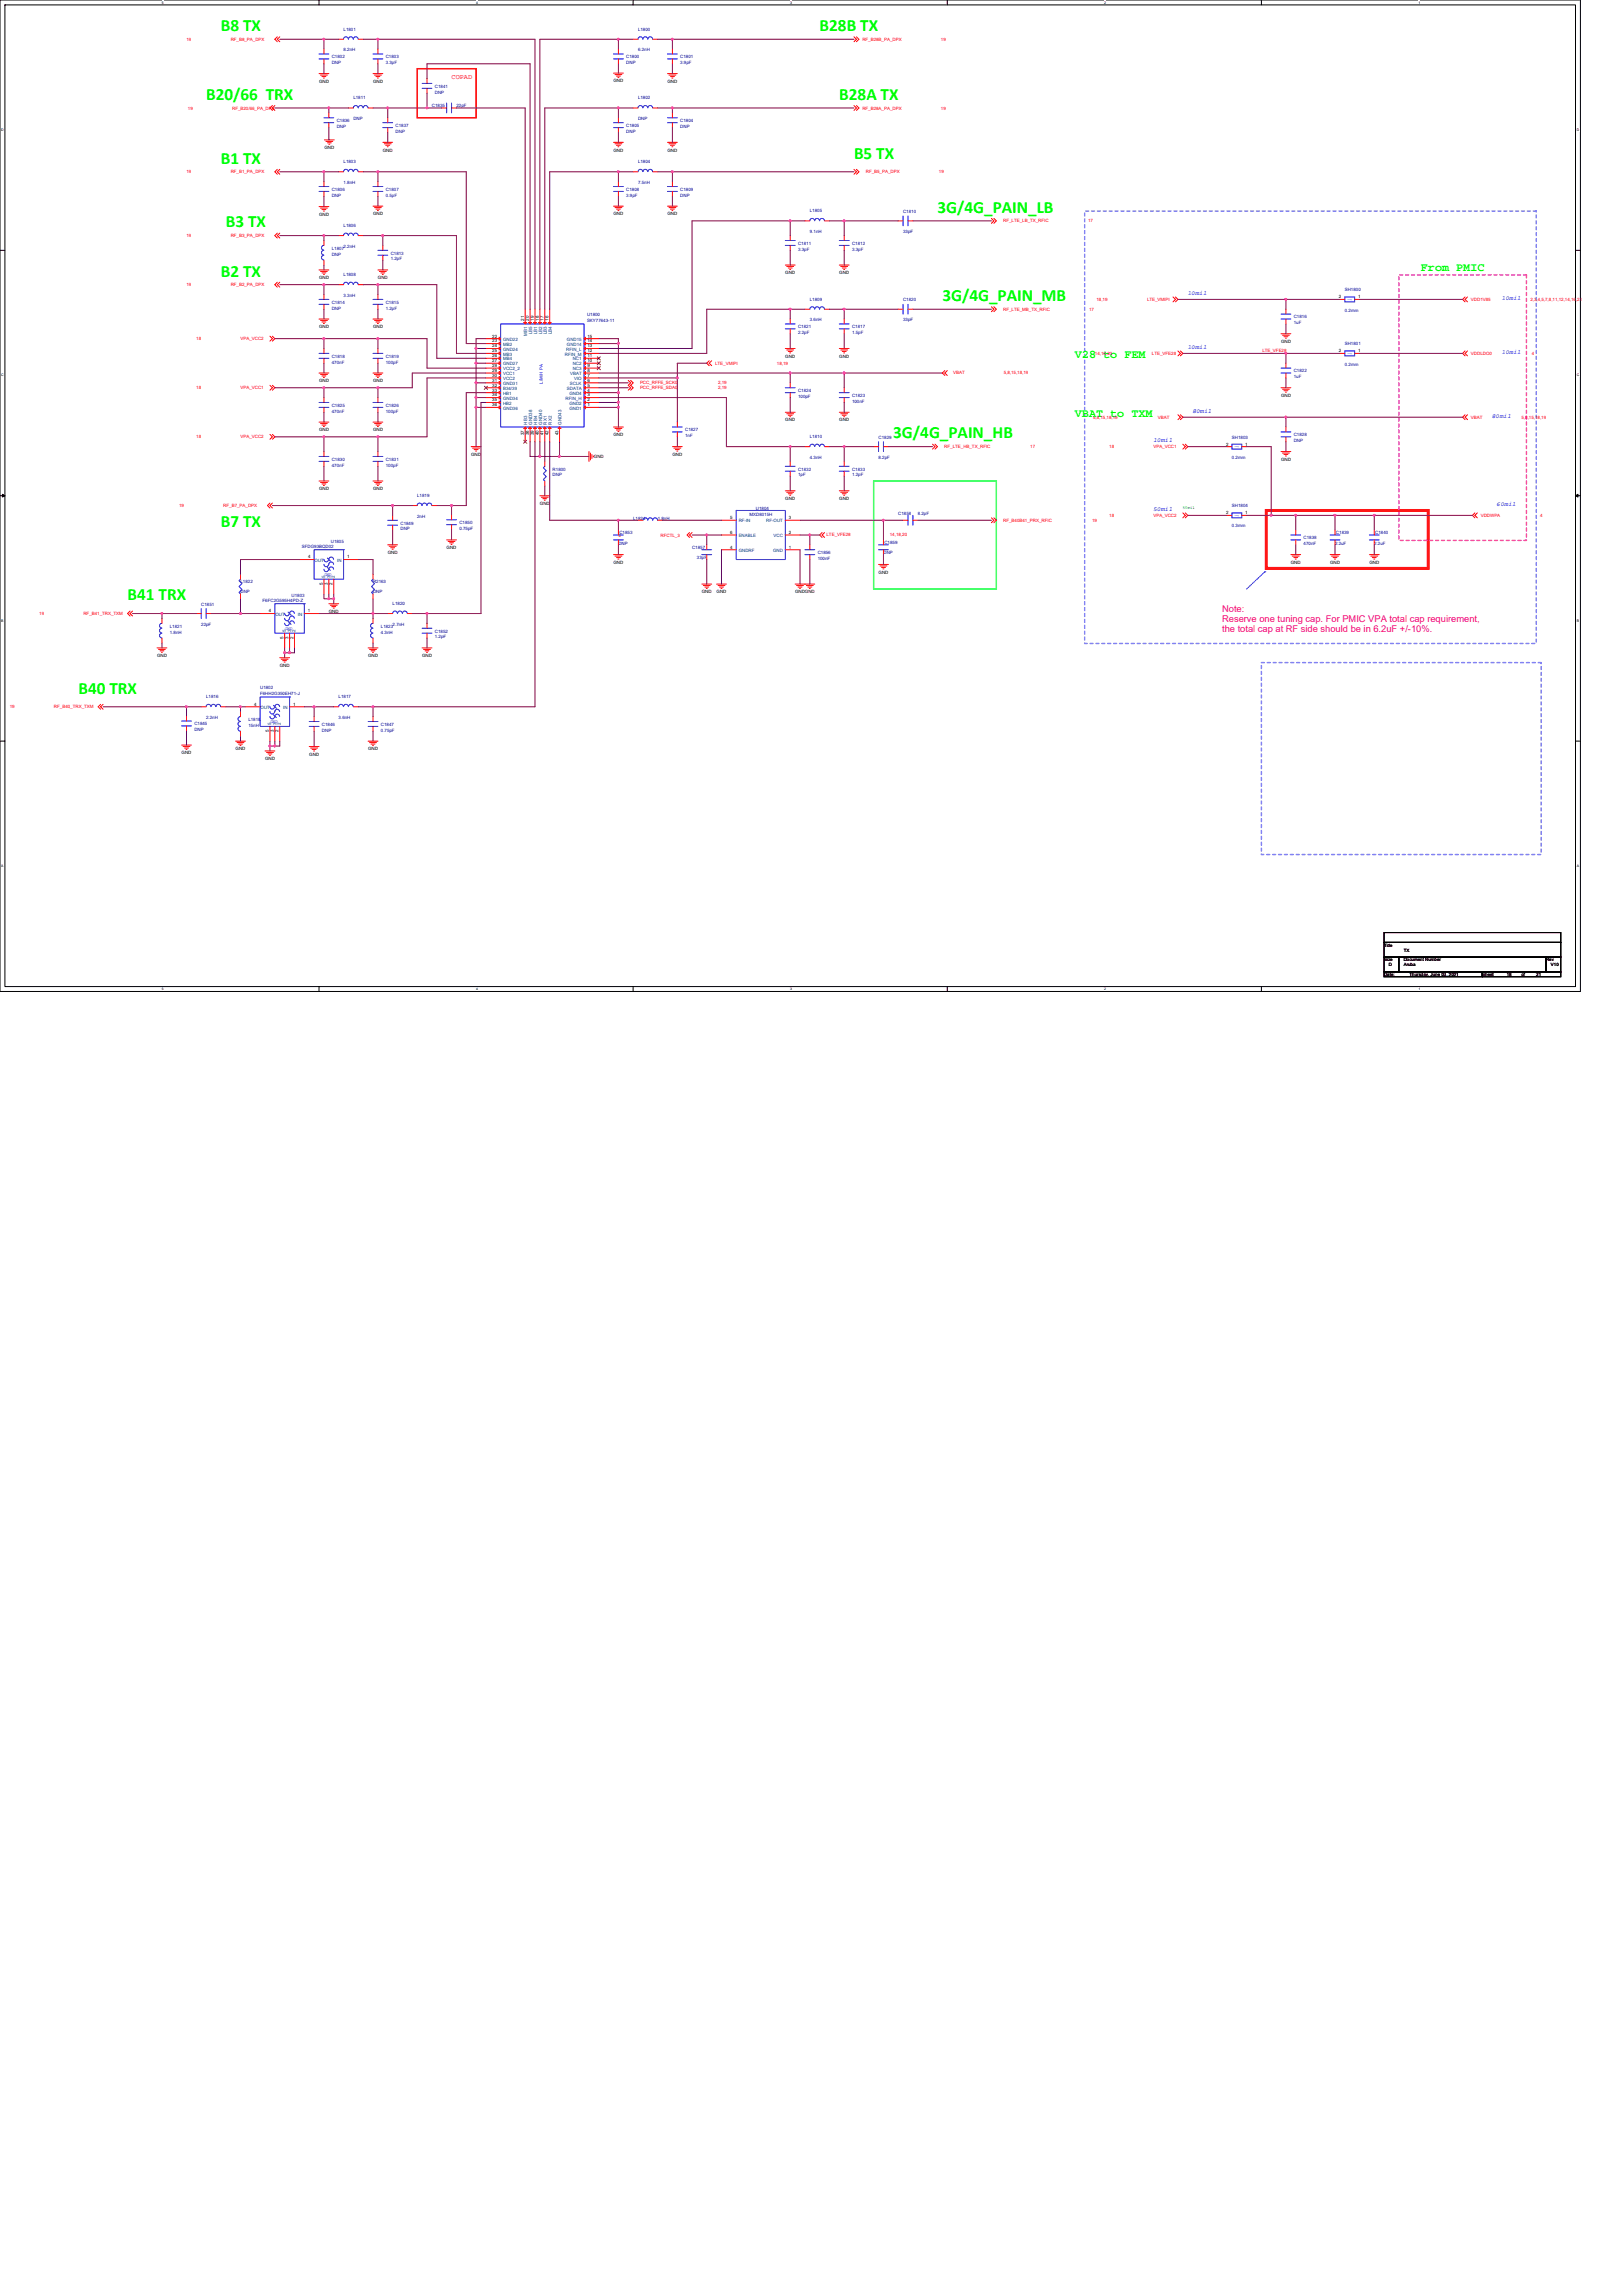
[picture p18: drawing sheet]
<svg xmlns="http://www.w3.org/2000/svg" width="210mm" height="297mm" viewBox="0 0 210 297" stroke-linecap="round" stroke-linejoin="round" font-family="sans-serif">
<defs><g id="words">
<g font-size="2.2" fill="#0f0">
<text x="28.6" y="4">B8 TX</text>
<text x="106" y="4">B28B TX</text>
<text x="26.7" y="12.9">B20/66 TRX</text>
<text x="108.6" y="12.9">B28A TX</text>
<text x="28.6" y="21.2">B1 TX</text>
<text x="110.5" y="20.5">B5 TX</text>
<text x="29.2" y="29.4">B3 TX</text>
<text x="121.3" y="27.5">3G/4G_PAIN_LB</text>
<text x="28.6" y="35.8">B2 TX</text>
<text x="121.9" y="38.9">3G/4G_PAIN_MB</text>
<text x="115.6" y="56.7">3G/4G_PAIN_HB</text>
<text x="28.6" y="68.2">B7 TX</text>
<text x="16.5" y="77.7">B41 TRX</text>
<text x="10.2" y="89.7">B40 TRX</text>
</g>
<g font-size="1.5" fill="#0f0">
<text x="183.8" y="35.1">From PMIC</text>
<text x="139.1" y="46.4">V28 to FEM</text>
<text x="139.1" y="54">VBAT to TXM</text>
</g>
<g font-size="1.2" fill="#ff0080">
<text x="158.1" y="79.2">Note:</text>
<text x="158.1" y="80.5">Reserve one tuning cap. For PMIC VPA total cap requirement,</text>
<text x="158.1" y="81.7">the total cap at RF side should be in 6.2uF +/-10%.</text>
</g>
<text font-size=".9" fill="#f00" x="58.4" y="10.2">COPAD</text>
<g font-size=".8" fill="#00f">
<text x="153.7" y="38.2">10mil</text>
<text x="194.3" y="38.8">10mil</text>
<text x="153.7" y="45.1">10mil</text>
<text x="194.3" y="45.8">10mil</text>
<text x="154.3" y="53.4">80mil</text>
<text x="149.2" y="57.2">10mil</text>
<text x="193" y="54">80mil</text>
<text x="193.7" y="65.5">60mil</text>
<text x="149.2" y="66.1">50mil</text>
</g>
<g font-size=".6" fill="#f00">
<text x="24.1" y="5.2">19</text>
<text x="29.8" y="5.2">RF_B8_PA_DPX</text>
<text x="111.6" y="5.3">RF_B28B_PA_DPX</text>
<text x="121.7" y="5.3">19</text>
<text x="24.3" y="14.2">19</text>
<text x="30" y="14.2">RF_B20/66_PA_DPX</text>
<text x="111.6" y="14.2">RF_B28A_PA_DPX</text>
<text x="121.7" y="14.2">19</text>
<text x="24.1" y="22.4">19</text>
<text x="29.8" y="22.4">RF_B1_PA_DPX</text>
<text x="112" y="22.4">RF_B5_PA_DPX</text>
<text x="121.5" y="22.4">19</text>
<text x="129.8" y="28.7">RF_LTE_LB_TX_RFIC</text>
<text x="140.8" y="28.7">17</text>
<text x="24.1" y="30.6">19</text>
<text x="29.8" y="30.6">RF_B3_PA_DPX</text>
<text x="24.1" y="37">19</text>
<text x="29.8" y="37">RF_B2_PA_DPX</text>
<text x="129.8" y="40.2">RF_LTE_MB_TX_RFIC</text>
<text x="140.9" y="40.2">17</text>
<text x="141.9" y="38.9">18,19</text>
<text x="148.4" y="38.9">LTE_VMIPI</text>
<text x="190.3" y="38.9">VDD1V85</text>
<text x="198" y="38.9">2,3,4,5,7,8,11,12,14,16,21</text>
<text x="25.4" y="44">18</text>
<text x="31.1" y="44">VPA_VCC2</text>
<text x="92.5" y="47.2">LTE_VMIPI</text>
<text x="100.5" y="47.2">18,19</text>
<text x="141.7" y="45.9">14,18,20</text>
<text x="149" y="45.9">LTE_VFE28</text>
<text x="163.3" y="45.5">LTE_VFE28</text>
<text x="190.3" y="45.9">VDDLDO0</text>
<text x="198.2" y="45.9">4</text>
<text x="25.4" y="50.3">18</text>
<text x="31.1" y="50.3">VPA_VCC1</text>
<text x="82.8" y="49.7">PCC_RFFE_SCK0</text>
<text x="82.8" y="50.3">PCC_RFFE_SDA0</text>
<text x="92.9" y="49.7">2,19</text>
<text x="92.9" y="50.3">2,19</text>
<text x="123.3" y="48.4">VBAT</text>
<text x="129.9" y="48.4">5,8,15,18,19</text>
<text x="25.4" y="56.7">18</text>
<text x="31.1" y="56.7">VPA_VCC2</text>
<text x="122.2" y="58">RF_LTE_HB_TX_RFIC</text>
<text x="133.3" y="58">17</text>
<text x="141.4" y="54.1">5,8,15,18,19</text>
<text x="143.5" y="58">18</text>
<text x="149.2" y="58">VPA_VCC1</text>
<text x="149.8" y="54.1">VBAT</text>
<text x="190.3" y="54.1">VBAT</text>
<text x="196.8" y="54.1">5,8,15,18,19</text>
<text x="23.2" y="65.6">19</text>
<text x="28.9" y="65.6">RF_B7_PA_DPX</text>
<text x="80.1" y="69.4">2</text>
<text x="85.5" y="69.4">RFCTL_3</text>
<text x="106.9" y="69.4">LTE_VFE28</text>
<text x="115.1" y="69.4">14,18,20</text>
<text x="129.8" y="67.5">RF_B40B41_PRX_RFIC</text>
<text x="141.3" y="67.5">19</text>
<text x="143.5" y="66.8">18</text>
<text x="149.2" y="66.8">VPA_VCC2</text>
<text x="191.6" y="66.8">VDDWPA</text>
<text x="199.3" y="66.8">4</text>
<text x="5.1" y="79.5">19</text>
<text x="10.8" y="79.5">RF_B41_TRX_TXM</text>
<text x="1.3" y="91.6">19</text>
<text x="7" y="91.6">RF_B40_TRX_TXM</text>
</g>
<g font-size=".6" fill="#000080">
<text x="44.4" y="4">L1801</text>
<text x="82.5" y="4">L1800</text>
<text x="42.9" y="7.5">C1802</text>
<text x="42.9" y="8.3">DNP</text>
<text x="44.4" y="6.6">8.2nH</text>
<text x="49.9" y="7.5">C1803</text>
<text x="49.9" y="8.3">3.3pF</text>
<text x="56.3" y="11.3">C1841</text>
<text x="81" y="7.5">C1800</text>
<text x="81" y="8.3">DNP</text>
<text x="82.5" y="6.6">6.2nH</text>
<text x="88" y="7.5">C1801</text>
<text x="88" y="8.3">3.9pF</text>
<text x="43.6" y="15.8">C1836</text>
<text x="43.6" y="16.6">DNP</text>
<text x="45.7" y="12.9">L1811</text>
<text x="45.7" y="15.5">DNP</text>
<text x="51.2" y="16.4">C1837</text>
<text x="51.2" y="17.2">DNP</text>
<text x="55.9" y="13.9">C1835</text>
<text x="56.3" y="12.1">DNP</text>
<text x="59.1" y="13.9">22pF</text>
<text x="81" y="16.4">C1805</text>
<text x="81" y="17.2">DNP</text>
<text x="82.5" y="12.9">L1802</text>
<text x="82.5" y="15.5">DNP</text>
<text x="88" y="15.8">C1804</text>
<text x="88" y="16.6">DNP</text>
<text x="44.4" y="21.1">L1803</text>
<text x="44.4" y="23.8">1.8nH</text>
<text x="82.5" y="21.1">L1804</text>
<text x="82.5" y="23.8">7.5nH</text>
<text x="42.9" y="24.7">C1806</text>
<text x="42.9" y="25.4">DNP</text>
<text x="44.4" y="29.4">L1806</text>
<text x="49.9" y="24.7">C1807</text>
<text x="49.9" y="25.4">0.5pF</text>
<text x="81" y="24.7">C1808</text>
<text x="81" y="25.4">3.9pF</text>
<text x="88" y="24.7">C1809</text>
<text x="88" y="25.4">DNP</text>
<text x="104.8" y="27.5">L1805</text>
<text x="116.8" y="27.5">C1810</text>
<text x="42.9" y="32.3">L1807</text>
<text x="42.9" y="33.1">DNP</text>
<text x="44.4" y="35.7">L1808</text>
<text x="44.4" y="32">2.2nH</text>
<text x="50.5" y="32.9">C1813</text>
<text x="50.5" y="33.7">1.2pF</text>
<text x="103.3" y="31.7">C1811</text>
<text x="103.3" y="32.4">3.3pF</text>
<text x="104.8" y="30.1">9.1nH</text>
<text x="110.2" y="31.7">C1812</text>
<text x="110.2" y="32.4">3.3pF</text>
<text x="116.8" y="30.1">33pF</text>
<text x="42.9" y="39.3">C1814</text>
<text x="42.9" y="40">DNP</text>
<text x="44.4" y="38.4">3.3nH</text>
<text x="49.9" y="39.3">C1815</text>
<text x="49.9" y="40">1.2pF</text>
<text x="75.9" y="40.9">U1800</text>
<text x="75.9" y="41.7">SKY77643-11</text>
<text x="104.8" y="38.9">L1809</text>
<text x="104.8" y="41.6">3.6nH</text>
<text x="116.8" y="39">C1820</text>
<text x="116.8" y="41.6">33pF</text>
<text x="167.4" y="41.2">C1816</text>
<text x="167.4" y="42">1uF</text>
<text x="174" y="37.7">SH1800</text>
<text x="174" y="40.3">0.2mm</text>
<text x="42.9" y="46.3">C1818</text>
<text x="42.9" y="47">470nF</text>
<text x="49.9" y="46.3">C1819</text>
<text x="49.9" y="47">100pF</text>
<text x="103.3" y="42.5">C1821</text>
<text x="103.3" y="43.2">2.2pF</text>
<text x="110.2" y="42.5">C1817</text>
<text x="110.2" y="43.2">1.5pF</text>
<text x="174" y="44.7">SH1801</text>
<text x="174" y="47.3">0.2mm</text>
<text x="42.9" y="52.6">C1825</text>
<text x="42.9" y="53.4">470nF</text>
<text x="49.9" y="52.6">C1826</text>
<text x="49.9" y="53.4">100pF</text>
<text x="103.3" y="50.7">C1824</text>
<text x="103.3" y="51.5">100pF</text>
<text x="110.2" y="51.4">C1823</text>
<text x="110.2" y="52.1">100nF</text>
<text x="167.4" y="48.2">C1822</text>
<text x="167.4" y="48.9">1uF</text>
<text x="42.9" y="59.6">C1830</text>
<text x="49.9" y="59.6">C1831</text>
<text x="88.6" y="55.8">C1827</text>
<text x="88.6" y="56.6">1nF</text>
<text x="104.8" y="56.7">L1810</text>
<text x="104.8" y="59.4">4.3nH</text>
<text x="113.7" y="56.7">C1829</text>
<text x="113.7" y="59.4">8.2pF</text>
<text x="159.4" y="56.7">SH1803</text>
<text x="159.4" y="59.4">0.2mm</text>
<text x="167.4" y="56.4">C1828</text>
<text x="167.4" y="57.2">DNP</text>
<text x="42.9" y="60.4">470nF</text>
<text x="49.9" y="60.4">100pF</text>
<text x="54" y="64.3">L1819</text>
<text x="71.5" y="60.9">R1800</text>
<text x="71.5" y="61.6">DNP</text>
<text x="97.8" y="66">U1804</text>
<text x="103.3" y="60.9">C1832</text>
<text x="103.3" y="61.6">1pF</text>
<text x="110.2" y="60.9">C1833</text>
<text x="110.2" y="61.6">1.2pF</text>
<text x="159.4" y="65.6">SH1804</text>
<text x="39.1" y="70.9">SFDG93BQD02</text>
<text x="42.8" y="70.2">U1805</text>
<text x="51.8" y="67.9">C1849</text>
<text x="51.8" y="68.6">DNP</text>
<text x="54" y="67">2nH</text>
<text x="59.4" y="67.8">C1850</text>
<text x="59.4" y="68.6">0.75pF</text>
<text x="80" y="70.5">DNP</text>
<text x="80.1" y="69.1">C1853</text>
<text x="81.9" y="67.2">L1824</text>
<text x="85.1" y="67.3">1.8nH</text>
<text x="89.5" y="71">C1857</text>
<text x="97" y="66.7">MXD8015H</text>
<text x="105.8" y="71.7">C1856</text>
<text x="114.3" y="71.7">DNP</text>
<text x="114.4" y="70.4">C1859</text>
<text x="116.2" y="66.6">C1858</text>
<text x="118.7" y="66.6">8.2pF</text>
<text x="159.4" y="68.2">0.3mm</text>
<text x="168.7" y="69.8">C1838</text>
<text x="168.7" y="70.5">470nF</text>
<text x="172.7" y="70.5">2.2uF</text>
<text x="172.8" y="69.1">C1839</text>
<text x="177.8" y="70.5">2.2uF</text>
<text x="177.9" y="69.1">C1840</text>
<text x="31.1" y="75.5">L1822</text>
<text x="31.1" y="76.8">DNP</text>
<text x="34" y="77.9">F6FC2G595H4PD-Z</text>
<text x="37.7" y="77.2">U1803</text>
<text x="48.3" y="75.5">R2163</text>
<text x="48.3" y="76.8">DNP</text>
<text x="90.2" y="72.3">33pF</text>
<text x="105.8" y="72.4">100nF</text>
<text x="22" y="81.2">L1821</text>
<text x="22" y="82">1.8nH</text>
<text x="26" y="78.3">C1851</text>
<text x="26" y="80.9">22pF</text>
<text x="49.3" y="81.2">L1823</text>
<text x="49.3" y="82">4.3nH</text>
<text x="50.8" y="78.3">L1820</text>
<text x="50.8" y="80.9">2.7nH</text>
<text x="56.3" y="81.8">C1852</text>
<text x="56.3" y="82.6">1.2pF</text>
<text x="33.7" y="89.2">U1802</text>
<text x="33.7" y="90">F6HH2G350EH71-J</text>
<text x="25.1" y="93.8">C1845</text>
<text x="25.1" y="94.6">DNP</text>
<text x="26.7" y="90.3">L1816</text>
<text x="26.7" y="93">2.2nH</text>
<text x="32.1" y="93.3">L1818</text>
<text x="32.1" y="94.1">15nH</text>
<text x="41.7" y="93.9">C1846</text>
<text x="41.7" y="94.7">DNP</text>
<text x="43.8" y="90.3">L1817</text>
<text x="43.8" y="93">3.6nH</text>
<text x="49.3" y="93.9">C1847</text>
<text x="49.3" y="94.7">0.75pF</text>
</g>
<g font-size=".6">
<text x="41.3" y="10.7">GND</text>
<text x="48.3" y="10.7">GND</text>
<text x="79.4" y="10.6">GND</text>
<text x="86.4" y="10.7">GND</text>
<text x="42" y="19.3">GND</text>
<text x="49.5" y="19.6">GND</text>
<text x="79.4" y="19.6">GND</text>
<text x="86.4" y="19.6">GND</text>
<text x="41.3" y="27.9">GND</text>
<text x="48.3" y="27.9">GND</text>
<text x="79.4" y="27.9">GND</text>
<text x="86.4" y="27.9">GND</text>
<text x="101.6" y="35.5">GND</text>
<text x="108.6" y="35.5">GND</text>
<text x="41.3" y="36.1">GND</text>
<text x="48.9" y="36.1">GND</text>
<text x="67.8" y="41.5" transform="rotate(-90 67.8 41.5)">21</text>
<text x="68.4" y="41.5" transform="rotate(-90 68.4 41.5)">20</text>
<text x="69.1" y="41.5" transform="rotate(-90 69.1 41.5)">19</text>
<text x="69.7" y="41.5" transform="rotate(-90 69.7 41.5)">18</text>
<text x="70.3" y="41.5" transform="rotate(-90 70.3 41.5)">17</text>
<text x="71" y="41.5" transform="rotate(-90 71 41.5)">16</text>
<text x="173.2" y="38.6">2</text>
<text x="175.7" y="38.6">1</text>
<text x="41.3" y="42.5">GND</text>
<text x="48.3" y="42.5">GND</text>
<text x="63.7" y="43.7">22</text>
<text x="63.7" y="44.3">23</text>
<text x="63.7" y="44.9">24</text>
<text x="63.7" y="45.6">25</text>
<text x="63.7" y="46.2">26</text>
<text x="63.7" y="46.8">27</text>
<text x="63.7" y="47.5">28</text>
<text x="76" y="45.6">12</text>
<text x="76" y="44.9">13</text>
<text x="76" y="44.3">14</text>
<text x="76" y="43.7">15</text>
<text x="76" y="47.5">9</text>
<text x="76" y="46.8">10</text>
<text x="76" y="46.2">11</text>
<text x="101.6" y="46.3">GND</text>
<text x="108.6" y="46.3">GND</text>
<text x="165.7" y="44.4">GND</text>
<text x="173.2" y="45.6">2</text>
<text x="175.7" y="45.6">1</text>
<text x="41.3" y="49.4">GND</text>
<text x="48.3" y="49.4">GND</text>
<text x="63.7" y="48.1">29</text>
<text x="63.7" y="48.7">30</text>
<text x="63.7" y="49.4">31</text>
<text x="63.7" y="50">32</text>
<text x="63.7" y="50.7">33</text>
<text x="63.7" y="51.3">34</text>
<text x="63.7" y="51.9">35</text>
<text x="63.7" y="52.6">36</text>
<text x="76" y="51.3">3</text>
<text x="76" y="52.6">1</text>
<text x="76" y="51.9">2</text>
<text x="76" y="50.7">4</text>
<text x="76" y="49.4">6</text>
<text x="76" y="50">5</text>
<text x="76" y="48.1">8</text>
<text x="76" y="48.7">7</text>
<text x="165.7" y="51.4">GND</text>
<text x="41.3" y="55.8">GND</text>
<text x="48.3" y="55.8">GND</text>
<text x="61" y="59">GND</text>
<text x="67.8" y="56.3" transform="rotate(-90 67.8 56.3)">37</text>
<text x="68.4" y="56.3" transform="rotate(-90 68.4 56.3)">38</text>
<text x="69.1" y="56.3" transform="rotate(-90 69.1 56.3)">39</text>
<text x="69.7" y="56.3" transform="rotate(-90 69.7 56.3)">40</text>
<text x="70.3" y="56.3" transform="rotate(-90 70.3 56.3)">41</text>
<text x="71" y="56.3" transform="rotate(-90 71 56.3)">42</text>
<text x="72.2" y="56.3" transform="rotate(-90 72.2 56.3)">43</text>
<text x="76.8" y="59.2">GND</text>
<text x="79.4" y="56.4">GND</text>
<text x="87" y="59">GND</text>
<text x="101.6" y="54.5">GND</text>
<text x="108.6" y="54.5">GND</text>
<text x="158.6" y="57.6">2</text>
<text x="161.1" y="57.6">1</text>
<text x="165.7" y="59.6">GND</text>
<text x="41.3" y="63.4">GND</text>
<text x="48.3" y="63.4">GND</text>
<text x="69.8" y="65.3">GND</text>
<text x="101.6" y="64.7">GND</text>
<text x="108.6" y="64.7">GND</text>
<text x="50.2" y="71.7">GND</text>
<text x="57.8" y="71">GND</text>
<text x="94.5" y="67.2">5</text>
<text x="94.5" y="71">4</text>
<text x="94.5" y="69.1">6</text>
<text x="102" y="67.2">3</text>
<text x="102" y="69.1">2</text>
<text x="102" y="71">1</text>
<text x="158.6" y="66.5">2</text>
<text x="161.1" y="66.5">1</text>
<text x="39.9" y="72.2">4</text>
<text x="41.8" y="75.7" transform="rotate(-90 41.8 75.7)">5</text>
<text x="42.4" y="75.7" transform="rotate(-90 42.4 75.7)">3</text>
<text x="43" y="75.7" transform="rotate(-90 43 75.7)">2</text>
<text x="44.9" y="72.2">1</text>
<text x="79.4" y="72.9">GND</text>
<text x="90.8" y="76.8">GND</text>
<text x="92.7" y="76.8">GND</text>
<text x="102.9" y="76.8">GNDGND</text>
<text x="113.7" y="74.2">GND</text>
<text x="167" y="72.9">GND</text>
<text x="172.1" y="72.9">GND</text>
<text x="177.2" y="72.9">GND</text>
<text x="34.8" y="79.2">4</text>
<text x="36.7" y="82.7" transform="rotate(-90 36.7 82.7)">5</text>
<text x="37.3" y="82.7" transform="rotate(-90 37.3 82.7)">3</text>
<text x="38" y="82.7" transform="rotate(-90 38 82.7)">2</text>
<text x="39.8" y="79.2">1</text>
<text x="42.5" y="79.3">GND</text>
<text x="20.3" y="85">GND</text>
<text x="36.2" y="86.3">GND</text>
<text x="47.6" y="85">GND</text>
<text x="54.6" y="85">GND</text>
<text x="32.9" y="91.3">4</text>
<text x="34.8" y="94.7" transform="rotate(-90 34.8 94.7)">5</text>
<text x="35.4" y="94.7" transform="rotate(-90 35.4 94.7)">3</text>
<text x="36" y="94.7" transform="rotate(-90 36 94.7)">2</text>
<text x="37.9" y="91.3">1</text>
<text x="23.5" y="97.6">GND</text>
<text x="30.5" y="97.1">GND</text>
<text x="34.3" y="98.3">GND</text>
<text x="40" y="97.8">GND</text>
<text x="47.6" y="97.1">GND</text>
<text x="179.1" y="122.5">Title</text>
<text x="179.1" y="124.4">Size</text>
<text x="179.7" y="125">D</text>
<text x="181.6" y="124.4">Document Number</text>
<text x="181.6" y="125">Aruba</text>
<text x="181.6" y="123.1">TX</text>
<text x="200" y="124.4">Rev</text>
<text x="200.7" y="125">V10</text>
<text x="179.1" y="126.3">Date:</text>
<text x="182.4" y="126.3">Thursday, June 03, 2021</text>
<text x="191.8" y="126.3">Sheet</text>
<text x="194.9" y="126.3">18</text>
<text x="196.8" y="126.3">of</text>
<text x="198.8" y="126.3">21</text>
</g>
<g font-size=".6" fill="#004080">
<text x="65.1" y="44.1">GND22</text>
<text x="65.1" y="44.7">MB2</text>
<text x="65.1" y="45.4">GND24</text>
<text x="65.1" y="46">MB3</text>
<text x="65.1" y="46.6">MB4</text>
<text x="65.1" y="47.3">GND27</text>
<text x="65.1" y="47.9">VCC2_2</text>
<text x="68.2" y="43.4" transform="rotate(-90 68.2 43.4)">MB1</text>
<text x="68.9" y="43.2" transform="rotate(-90 68.9 43.2)">LB5</text>
<text x="69.5" y="43.2" transform="rotate(-90 69.5 43.2)">LB1</text>
<text x="70.1" y="43.2" transform="rotate(-90 70.1 43.2)">LB2</text>
<text x="70.8" y="43.2" transform="rotate(-90 70.8 43.2)">LB3</text>
<text x="71.4" y="43.2" transform="rotate(-90 71.4 43.2)">LB4</text>
<text x="73.1" y="46">RFIN_M</text>
<text x="73.3" y="45.4">RFIN_L</text>
<text x="73.3" y="44.7">GND14</text>
<text x="73.3" y="44.1">GND15</text>
<text x="74.1" y="47.9">NC3</text>
<text x="74.1" y="47.3">NC2</text>
<text x="74.1" y="46.6">NC1</text>
<text x="65.1" y="48.5">VCC1</text>
<text x="65.1" y="49.2">VCC2</text>
<text x="65.1" y="49.8">GND31</text>
<text x="65.1" y="50.4">B34/39</text>
<text x="65.1" y="51.1">HB1</text>
<text x="65.1" y="51.7">GND34</text>
<text x="65.1" y="52.3">HB2</text>
<text x="65.1" y="53">GND36</text>
<text x="73.2" y="51.7">RFIN_H</text>
<text x="73.3" y="50.4">SDATA</text>
<text x="73.7" y="53">GND1</text>
<text x="73.7" y="52.3">GND2</text>
<text x="73.7" y="51.1">GND4</text>
<text x="73.7" y="49.8">SCLK</text>
<text x="73.8" y="48.5">VBAT</text>
<text x="74.3" y="49.2">VIO</text>
<text x="68.2" y="54.9" transform="rotate(-90 68.2 54.9)">HB3</text>
<text x="68.9" y="54.9" transform="rotate(-90 68.9 54.9)">GND38</text>
<text x="69.5" y="54.9" transform="rotate(-90 69.5 54.9)">HB4</text>
<text x="70.1" y="54.9" transform="rotate(-90 70.1 54.9)">GND40</text>
<text x="70.8" y="54.9" transform="rotate(-90 70.8 54.9)">RX1</text>
<text x="71.4" y="54.9" transform="rotate(-90 71.4 54.9)">RX2</text>
<text x="72.7" y="54.9" transform="rotate(-90 72.7 54.9)">GND43</text>
<text x="95.6" y="67.6">RF-IN</text>
<text x="95.6" y="71.4">GNDRF</text>
<text x="95.6" y="69.5">ENABLE</text>
<text x="99.1" y="67.6">RF-OUT</text>
<text x="100" y="71.4">GND</text>
<text x="100.1" y="69.5">VCC</text>
<text x="40.7" y="72.7">OUT</text>
<text x="42.1" y="74.8" transform="rotate(-90 42.1 74.8)">5</text>
<text x="42.8" y="74.8" transform="rotate(-90 42.8 74.8)">3</text>
<text x="43.3" y="74.8" transform="rotate(-90 43.3 74.8)">2</text>
<text x="43.6" y="72.7">IN</text>
<text x="35.6" y="79.7">OUT</text>
<text x="37" y="81.8" transform="rotate(-90 37 81.8)">5</text>
<text x="37.7" y="81.8" transform="rotate(-90 37.7 81.8)">3</text>
<text x="38.2" y="81.8" transform="rotate(-90 38.2 81.8)">2</text>
<text x="38.5" y="79.7">IN</text>
<text x="33.7" y="91.7">OUT</text>
<text x="35.1" y="93.9" transform="rotate(-90 35.1 93.9)">5</text>
<text x="35.8" y="93.9" transform="rotate(-90 35.8 93.9)">3</text>
<text x="36.3" y="93.9" transform="rotate(-90 36.3 93.9)">2</text>
<text x="36.6" y="91.7">IN</text>
</g>
<g font-size=".6" fill="#00f">
<text x="70.3" y="49.7" transform="rotate(-90 70.3 49.7)">L/M/H PA</text>
<text x="42" y="74.5">GND</text>
<text x="36.9" y="81.4">GND</text>
<text x="35" y="93.5">GND</text>
</g>
<text font-size=".6" fill="#008000" x="153" y="65.9">50mil</text>
<g font-size=".5">
<text x="21" y=".5">5</text>
<text x="61.6" y=".5">4</text>
<text x="102.2" y=".5">3</text>
<text x="142.9" y=".5">2</text>
<text x="183.5" y=".5">1</text>
<text x=".2" y="16.9">D</text>
<text x="204" y="16.9">D</text>
<text x=".2" y="48.7">C</text>
<text x="204" y="48.7">C</text>
<text x=".2" y="80.4">B</text>
<text x="204" y="80.4">B</text>
<text x=".2" y="112.2">A</text>
<text x="204" y="112.2">A</text>
<text x="21" y="128.1">5</text>
<text x="61.6" y="128.1">4</text>
<text x="102.2" y="128.1">3</text>
<text x="142.9" y="128.1">2</text>
<text x="183.5" y="128.1">1</text>
</g>
<g font-size=".3" fill="#00f">
<text x="174.9" y="38.7" transform="rotate(-180 174.9 38.7)">Short</text>
<text x="174.9" y="45.6" transform="rotate(-180 174.9 45.6)">Short</text>
<text x="160.3" y="57.7" transform="rotate(-180 160.3 57.7)">Short</text>
<text x="160.3" y="66.6" transform="rotate(-180 160.3 66.6)">Short</text>
</g>
</g></defs>
<path d="M0 0h204.5v128.3h-204.5zM.6 .6h203.2v127h-203.2z" fill="none" stroke="#000" stroke-width=".13"/>
<g fill="#fff">
<path d="M21 .1h.2v.5h-.2z"/>
<path d="M21 127.7h.2v.5h-.2z"/>
</g>
<path d="M41.3 0v.6M41.3 127.6v.7" fill="none" stroke="#000" stroke-width=".13"/>
<g fill="#fff">
<path d="M61.6 .1h.2v.5h-.2z"/>
<path d="M61.6 127.7h.2v.5h-.2z"/>
</g>
<path d="M81.9 0v.6M81.9 127.6v.7" fill="none" stroke="#000" stroke-width=".13"/>
<g fill="#fff">
<path d="M102.2 .1h.3v.5h-.3z"/>
<path d="M102.2 127.7h.3v.5h-.3z"/>
</g>
<path d="M122.6 0v.6M122.6 127.6v.7" fill="none" stroke="#000" stroke-width=".13"/>
<g fill="#fff">
<path d="M142.9 .1h.2v.5h-.2z"/>
<path d="M142.9 127.7h.2v.5h-.2z"/>
</g>
<path d="M163.2 0v.6M163.2 127.6v.7" fill="none" stroke="#000" stroke-width=".13"/>
<g fill="#fff">
<path d="M183.5 .1h.3v.5h-.3z"/>
<path d="M183.5 127.7h.3v.5h-.3z"/>
<path d="M.2 16.5h.3v.5h-.3z"/>
<path d="M204 16.5h.3v.5h-.3z"/>
<path d="M.2 48.3h.3v.5h-.3z"/>
<path d="M204 48.3h.3v.5h-.3z"/>
</g>
<path d="M0 32.4h.6M203.8 32.4h.7" fill="none" stroke="#000" stroke-width=".13"/>
<g fill="#fff">
<path d="M.2 80h.3v.5h-.3z"/>
<path d="M204 80h.3v.5h-.3z"/>
</g>
<path d="M0 64.1h.6M203.8 64.1h.7" fill="none" stroke="#000" stroke-width=".13"/>
<path d="M.3 63.9l.3 .2-.3 .2zM203.8 64.1l.4-.2v.4z" fill="#000" stroke="#000" stroke-width=".13"/>
<g fill="#fff">
<path d="M.2 111.8h.2v.5h-.2z"/>
<path d="M204 111.8h.3v.5h-.3z"/>
</g>
<path d="M0 95.9h.6M203.8 95.9h.7M179.1 125.7h12.7v.7h-12.7zM179.1 123.8h1.9v1.9h-1.9zM179.1 120.6h22.8v1.3h-22.8zM179.1 121.9h22.8v1.9h-22.8zM181 123.8h19v1.9h-19zM191.8 125.7h10.1v.7h-10.1zM200 123.8h1.9v1.9h-1.9z" fill="none" stroke="#000" stroke-width=".13"/>
<path d="M54 8.9h7.6v6.3h-7.6z" fill="none" stroke="#f00" stroke-width=".19"/>
<path d="M163.8 66h21v7.5h-21z" fill="none" stroke="#f00" stroke-width=".38"/>
<g fill="none" stroke="#00f" stroke-width=".13">
<path d="M41.3 7h1.2M41.3 7.6h1.2M41.9 15.2h1.3M41.9 15.9h1.3M44.4 5.1a.31 .31 0 0 1 .4-.3 .31 .31 0 0 1 .3 .3M44.4 5.1h.1M45.1 5.1a.31 .31 0 0 1 .3-.3 .31 .31 0 0 1 .3 .3M45.7 13.9a.31 .31 0 0 1 .3-.2 .31 .31 0 0 1 .3 .2 .32 .32 0 0 1 .4-.2 .32 .32 0 0 1 .3 .2M45.7 5.1a.31 .31 0 0 1 .3-.3 .31 .31 0 0 1 .3 .3M45.7 14h.1M46.4 5.1h.1M47 13.9a.31 .31 0 0 1 .3-.2 .31 .31 0 0 1 .3 .2"/>
<path d="M47.6 14h.1M48.3 7h1.2M48.3 7.6h1.2M49.5 15.9h1.3M49.5 16.5h1.3M54.6 10.8h1.3M54.6 11.4h1.3M57.8 13.3v1.3M58.4 13.3v1.3M79.4 15.9h1.2M79.4 16.5h1.2M79.4 7h1.2"/>
<path d="M79.4 7.6h1.2M82.5 14h.1M82.5 5.1h.1M82.6 13.9a.31 .31 0 0 1 .3-.2 .31 .31 0 0 1 .3 .2M82.6 5.1a.31 .31 0 0 1 .3-.3 .31 .31 0 0 1 .3 .3M83.2 13.9a.31 .31 0 0 1 .3-.2 .31 .31 0 0 1 .3 .2 .32 .32 0 0 1 .3-.2 .32 .32 0 0 1 .3 .2M83.2 5.1a.31 .31 0 0 1 .3-.3 .31 .31 0 0 1 .3 .3 .32 .32 0 0 1 .3-.3 .32 .32 0 0 1 .3 .3M84.5 14h.1M84.5 5.1h.1M86.4 7h1.2M86.4 7.6h1.2M86.4 15.2h1.2"/>
<path d="M86.4 15.9h1.2M41.3 24.1h1.2M41.3 24.8h1.2M41.3 38.7h1.2M41.3 39.4h1.2M41.9 33a.31 .31 0 0 0-.3 .3 .31 .31 0 0 0 .3 .3M41.9 31.7a.32 .32 0 0 0-.3 .4 .32 .32 0 0 0 .3 .3 .31 .31 0 0 0-.3 .3 .31 .31 0 0 0 .3 .3M41.9 33.7h.1M41.9 31.7h.1M44.4 36.8a.31 .31 0 0 1 .4-.3 .31 .31 0 0 1 .3 .3M44.4 30.5a.31 .31 0 0 1 .4-.3 .31 .31 0 0 1 .3 .3M44.4 22.2a.31 .31 0 0 1 .4-.3 .31 .31 0 0 1 .3 .3"/>
<path d="M44.4 36.8h.1M44.4 30.5h.1M44.4 22.2h.1M45.1 36.8a.31 .31 0 0 1 .3-.3 .31 .31 0 0 1 .3 .3M45.1 30.5a.31 .31 0 0 1 .3-.3 .31 .31 0 0 1 .3 .3M45.1 22.2a.31 .31 0 0 1 .3-.3 .31 .31 0 0 1 .3 .3M45.7 36.8a.31 .31 0 0 1 .3-.3 .31 .31 0 0 1 .3 .3M45.7 30.5a.31 .31 0 0 1 .3-.3 .31 .31 0 0 1 .3 .3M45.7 22.2a.31 .31 0 0 1 .3-.3 .31 .31 0 0 1 .3 .3M46.4 36.8h.1M46.4 30.5h.1M46.4 22.2h.1"/>
<path d="M48.3 24.1h1.2M48.3 24.8h1.2M48.3 38.7h1.2M48.3 39.4h1.2M48.9 32.4h1.3M48.9 33h1.3M79.4 24.1h1.2M79.4 24.8h1.2M82.5 22.2h.1M82.6 22.2a.31 .31 0 0 1 .3-.3 .31 .31 0 0 1 .3 .3M83.2 22.2a.31 .31 0 0 1 .3-.3 .31 .31 0 0 1 .3 .3 .32 .32 0 0 1 .3-.3 .32 .32 0 0 1 .3 .3M84.5 22.2h.1"/>
<path d="M86.4 24.1h1.2M86.4 24.8h1.2M101.6 31.1h1.3M101.6 31.7h1.3M104.8 28.6a.31 .31 0 0 1 .3-.3 .31 .31 0 0 1 .3 .3M104.8 40a.31 .31 0 0 1 .3-.3 .31 .31 0 0 1 .3 .3M104.8 28.6h.1M105.4 28.6a.31 .31 0 0 1 .3-.3 .31 .31 0 0 1 .3 .3M105.4 40a.31 .31 0 0 1 .3-.3 .31 .31 0 0 1 .3 .3M106 28.6a.31 .31 0 0 1 .4-.3 .31 .31 0 0 1 .3 .3M106 40a.31 .31 0 0 1 .4-.3 .31 .31 0 0 1 .3 .3M106.7 28.6h.1"/>
<path d="M108.6 31.1h1.3M108.6 31.7h1.3M116.8 39.4v1.2M116.8 27.9v1.3M117.5 39.4v1.2M117.5 27.9v1.3M174 38.4h1.3v.7h-1.3zM41.3 52.1h1.2M41.3 52.7h1.2M41.3 45.7h1.2M41.3 46.4h1.2M41.3 59.1h1.2"/>
<path d="M41.3 59.7h1.2M48.3 52.1h1.2M48.3 52.7h1.2M48.3 45.7h1.2M48.3 46.4h1.2M48.3 59.1h1.2M48.3 59.7h1.2M64.8 41.9h10.8v13.3h-10.8zM64.8 51.4h.1M64.8 52.7h.1M64.8 52.1h.1M64.8 50.8h.1"/>
<path d="M64.8 50.2h.1M64.8 48.9h.1M64.8 48.3h.1M64.8 47h.1M64.8 46.4h.1M64.8 45.7h.1M64.8 44.4h.1M64.8 43.8h.1M64.8 45.1h.1M64.8 47.6h.1M64.8 49.5h.1M66 55.2h.1"/>
<path d="M66.7 55.2h.1M67.3 55.2h.1M67.9 55.2h.1M67.9 41.9h.1M68.6 55.2h.1M68.6 41.9h.1M69.2 55.2h.1M69.2 41.9h.1M69.8 41.9h.1M70.5 41.9h.1M70.5 55.2h.1M71.1 41.9h.1"/>
<path d="M75.6 44.4h.1M75.6 45.1h.1M75.6 45.7h.1M75.6 46.4h.1M75.6 47h.1M75.6 47.6h.1M75.6 48.3h.1M75.6 48.9h.1M75.6 49.5h.1M75.6 50.2h.1M75.6 50.8h.1M75.6 51.4h.1"/>
<path d="M75.6 52.1h.1M75.6 43.8h.1M75.6 52.7h.1M87 55.2h1.3M87 55.9h1.3M101.6 41.9h1.3M101.6 42.5h1.3M101.6 50.2h1.3M101.6 50.8h1.3M104.8 57.8a.31 .31 0 0 1 .3-.3 .31 .31 0 0 1 .3 .3M104.8 57.8h.1M104.8 40h.1"/>
<path d="M105.4 57.8a.31 .31 0 0 1 .3-.3 .31 .31 0 0 1 .3 .3M106 57.8a.31 .31 0 0 1 .4-.3 .31 .31 0 0 1 .3 .3M106.7 57.8h.1M106.7 40h.1M108.6 41.9h1.3M108.6 42.5h1.3M108.6 50.8h1.3M108.6 51.4h1.3M113.7 57.1v1.3M114.3 57.1v1.3M159.4 57.5h1.3v.6h-1.3zM165.7 55.9h1.3"/>
<path d="M165.7 56.5h1.3M165.7 40.6h1.3M165.7 41.3h1.3M165.7 47.6h1.3M165.7 48.3h1.3M174 45.4h1.3v.6h-1.3zM26 78.7v1.3M26.7 78.7v1.3M31.1 74.9l-.2 .2 .4 .4-.4 .4 .4 .4-.4 .3 .2 .2M35.6 78.1h3.8v3.8h-3.8zM35.6 79.4h.1M36.8 79.4a.32 .32 0 0 0 .3 .3 .32 .32 0 0 0 .4-.3 .31 .31 0 0 1 .3-.3 .31 .31 0 0 1 .3 .3"/>
<path d="M36.8 80a.32 .32 0 0 0 .3 .3 .32 .32 0 0 0 .4-.3 .31 .31 0 0 1 .3-.3 .31 .31 0 0 1 .3 .3M37.3 79.2l.4 .4M39.4 78.1h.1M39.4 79.4h.1M40.6 72.4h.1M40.6 71.1h3.8v3.8h-3.8zM41.9 74.9h.1M41.9 72.4a.32 .32 0 0 0 .3 .3 .32 .32 0 0 0 .3-.3 .31 .31 0 0 1 .4-.3 .31 .31 0 0 1 .3 .3M41.9 73a.32 .32 0 0 0 .3 .3 .32 .32 0 0 0 .3-.3 .31 .31 0 0 1 .4-.3 .31 .31 0 0 1 .3 .3M41.9 73.6a.32 .32 0 0 0 .3 .4 .32 .32 0 0 0 .3-.4 .31 .31 0 0 1 .4-.3 .31 .31 0 0 1 .3 .3M42.4 72.2l.3 .4M42.4 73.4l.3 .4"/>
<path d="M42.5 74.9h.1M43.2 74.9h.1M44.4 71.1h.1M44.4 72.4h.1M48.3 74.9l-.2 .2 .4 .4-.4 .4 .4 .4-.4 .3 .2 .2M50.2 67.3h1.2M50.2 67.9h1.2M50.8 79.4h.1M50.8 79.4a.31 .31 0 0 1 .3-.3 .31 .31 0 0 1 .3 .3 .32 .32 0 0 1 .3-.3 .32 .32 0 0 1 .3 .3M52.1 79.4a.31 .31 0 0 1 .3-.3 .31 .31 0 0 1 .3 .3M52.7 79.4h.1M54 65.4h.1"/>
<path d="M54 65.4a.31 .31 0 0 1 .3-.3 .31 .31 0 0 1 .3 .3 .32 .32 0 0 1 .3-.3 .32 .32 0 0 1 .3 .3M55.2 65.4a.31 .31 0 0 1 .4-.3 .31 .31 0 0 1 .3 .3M55.9 65.4h.1M57.8 67.2h1.3M57.8 67.9h1.3M70.5 60.3l-.2 .2 .4 .4-.4 .4 .4 .4-.4 .3 .2 .2M79.4 69.8h1.2M79.4 69.2h1.2M83.2 67.3a.31 .31 0 0 1 .3-.3 .31 .31 0 0 1 .3 .3 .32 .32 0 0 1 .3-.3 .32 .32 0 0 1 .3 .3M83.2 67.3h.1M84.5 67.3a.31 .31 0 0 1 .3-.3 .31 .31 0 0 1 .3 .3M85.1 67.3h.1"/>
<path d="M90.8 71.1h1.3M90.8 71.8h1.3M95.2 66h6.4v6.4h-6.4zM95.2 66h.1M95.2 69.2h.1M96.5 71.8h.1M97.8 71.8h.1M99.1 69.2h.1M99.1 70.5h.1M101.6 60.3h1.3M101.6 61h1.3M104.1 71.1h1.3"/>
<path d="M104.1 71.8h1.3M108.6 60.3h1.3M108.6 61h1.3M113.7 71.1h1.2M113.7 70.5h1.2M117.5 66.7v1.2M118.1 66.7v1.2M159.4 66.4h1.3v.6h-1.3zM163.6 74h.1M163.6 74l-2.3 2.2M167 69.2h1.3M167 69.8h1.3"/>
<path d="M172.1 69.8h1.3M172.1 69.2h1.3M177.2 69.8h1.2M177.2 69.2h1.2M20.9 81.9a.31 .31 0 0 0-.3 .3 .31 .31 0 0 0 .3 .3M20.9 81.3a.31 .31 0 0 0-.3 .3 .31 .31 0 0 0 .3 .3M20.9 80.6a.31 .31 0 0 0-.3 .4 .31 .31 0 0 0 .3 .3M21 82.5h.1M21 80.6h.1M23.5 93.3h1.3M23.5 93.9h1.3M26.7 91.4a.31 .31 0 0 1 .3-.3 .31 .31 0 0 1 .3 .3 .32 .32 0 0 1 .3-.3 .32 .32 0 0 1 .3 .3"/>
<path d="M26.7 91.4h.1M27.9 91.4a.31 .31 0 0 1 .3-.3 .31 .31 0 0 1 .4 .3M28.6 91.4h.1M31.1 94a.31 .31 0 0 0-.3 .3 .31 .31 0 0 0 .3 .3M31.1 93.3a.31 .31 0 0 0-.3 .4 .31 .31 0 0 0 .3 .3M31.1 92.7a.31 .31 0 0 0-.3 .3 .31 .31 0 0 0 .3 .3M31.1 94.6h.1M31.1 92.7h.1M33.7 90.2h3.8v3.8h-3.8zM33.7 91.4h.1M34.9 94h.1M34.9 91.4a.32 .32 0 0 0 .3 .3 .32 .32 0 0 0 .4-.3 .31 .31 0 0 1 .3-.3 .31 .31 0 0 1 .3 .3"/>
<path d="M34.9 92.1a.32 .32 0 0 0 .3 .3 .32 .32 0 0 0 .4-.3 .31 .31 0 0 1 .3-.3 .31 .31 0 0 1 .3 .3M34.9 92.7a.32 .32 0 0 0 .3 .3 .32 .32 0 0 0 .4-.3 .31 .31 0 0 1 .3-.3 .31 .31 0 0 1 .3 .3M35.4 91.2l.4 .4M35.4 92.5l.4 .3M35.6 94h.1M36.2 94h.1M36.8 81.9h.1M36.8 80.6a.32 .32 0 0 0 .3 .3 .32 .32 0 0 0 .4-.3 .31 .31 0 0 1 .3-.3 .31 .31 0 0 1 .3 .3M37.3 80.4l.4 .4M37.5 90.2h.1M37.5 91.4h.1M37.5 81.9h.1"/>
<path d="M38.1 81.9h.1M40 94h1.3M40 93.3h1.3M43.8 91.4h.1M43.8 91.4a.31 .31 0 0 1 .3-.3 .31 .31 0 0 1 .3 .3 .32 .32 0 0 1 .3-.3 .32 .32 0 0 1 .4 .3M45.1 91.4a.31 .31 0 0 1 .3-.3 .31 .31 0 0 1 .3 .3M45.7 91.4h.1M47.6 93.3h1.3M47.6 94h1.3M48.2 81.9a.31 .31 0 0 0-.3 .3 .31 .31 0 0 0 .3 .3M48.2 81.3a.31 .31 0 0 0-.3 .3 .31 .31 0 0 0 .3 .3M48.2 80.6a.31 .31 0 0 0-.3 .4 .31 .31 0 0 0 .3 .3"/>
<path d="M48.3 82.5h.1M48.3 80.6h.1M54.6 81.3h1.3M54.6 81.9h1.3"/>
</g>
<path d="M181 35.6h16.5v34.3h-16.5z" fill="none" stroke="#f0f" stroke-width=".19" stroke-dasharray=".4 .4"/>
<path d="M140.3 27.3h58.5v55.9h-58.5zM163.2 85.7h36.2v24.9h-36.2z" fill="none" stroke="#8080ff" stroke-width=".19" stroke-dasharray=".4 .4"/>
<path d="M113 62.2h15.9v14h-15.9z" fill="none" stroke="#00ff80" stroke-width=".19"/>
<g fill="none" stroke="#f00" stroke-width=".13">
<path d="M35.2 13.7l-.3 .3 .3 .3M35.6 13.7l-.4 .3 .4 .3M35.9 4.8l-.3 .3 .3 .3M36.2 4.8l-.3 .3 .3 .3M41.3 9.5h1.2M41.5 9.7h.9M41.7 9.9h.5M41.8 10.1h.2M41.9 7.6v.7M41.9 6.3v.7M42 18.1h1.2M42.2 18.3h.9"/>
<path d="M42.4 18.5h.5M42.5 15.9v.6M42.5 14.6v.6M42.5 18.7h.2M43.8 5.1h.6M45.1 14h.6M46.4 5.1h.6M47.6 14h.7M48.3 9.5h1.2M48.5 9.7h.8M48.6 9.9h.5M48.8 10.1h.2"/>
<path d="M48.9 7.6v.7M48.9 6.3v.7M49.5 18.4h1.3M49.7 18.6h.9M49.9 18.8h.5M50.1 19h.1M50.2 16.5v.6M50.2 15.2v.7M55.2 11.4v.7M55.2 10.2v.6M57.2 14h.6M58.4 14h.7"/>
<path d="M79.4 9.5h1.2M79.4 18.4h1.2M79.6 9.7h.9M79.6 18.6h.9M79.8 9.8h.5M79.8 18.8h.5M79.9 10h.2M79.9 19h.2M80 16.5v.6M80 15.2v.7M80 7.6v.7M80 6.3v.7"/>
<path d="M81.9 14h.6M81.9 5.1h.6M84.5 14h.6M84.5 5.1h.6M86.4 9.5h1.2M86.4 18.4h1.2M86.6 9.7h.8M86.6 18.6h.8M86.7 9.9h.5M86.7 18.8h.5M86.9 10.1h.2M86.9 19h.2"/>
<path d="M87 7.6v.7M87 6.3v.7M87 15.9v.6M87 14.6v.6M110.5 4.8l.3 .3-.3 .3M110.5 13.7l.3 .3-.3 .3M110.8 4.8l.3 .3-.3 .3M110.8 13.7l.3 .3-.3 .3M35.9 21.9l-.3 .3 .3 .3M35.9 30.2l-.3 .3 .3 .3M35.9 36.5l-.3 .3 .3 .3M36.2 21.9l-.3 .3 .3 .3"/>
<path d="M36.2 30.2l-.3 .3 .3 .3M36.2 36.5l-.3 .3 .3 .3M41.3 26.7h1.2M41.3 34.9h1.2M41.5 26.9h.9M41.5 35.1h.9M41.7 27.1h.5M41.7 35.3h.5M41.8 27.3h.2M41.8 35.5h.2M41.9 24.8v.6M41.9 23.5v.6"/>
<path d="M41.9 39.4v.6M41.9 38.1v.6M41.9 33.7v.6M41.9 31.1v.6M43.8 36.8h.6M43.8 30.5h.6M43.8 22.2h.6M46.4 36.8h.6M46.4 30.5h.6M46.4 22.2h.6M48.3 26.7h1.2M48.5 26.9h.8"/>
<path d="M48.6 27.1h.5M48.8 27.2h.2M48.9 34.9h1.3M48.9 24.8v.6M48.9 23.5v.6M48.9 39.4v.6M48.9 38.1v.6M49.1 35.1h.9M49.3 35.3h.5M49.5 35.5h.1M49.5 33v.7M49.5 31.7v.7"/>
<path d="M79.4 26.7h1.2M79.6 26.9h.9M79.8 27.1h.5M79.9 27.2h.2M80 24.8v.6M80 23.5v.6M81.9 22.2h.6M84.5 22.2h.6M86.4 26.7h1.2M86.6 26.9h.8M86.7 27.1h.5M86.9 27.2h.2"/>
<path d="M87 24.8v.6M87 23.5v.6M101.6 34.3h1.3M101.8 34.5h.9M102 34.7h.5M102.2 34.9h.1M102.2 31.7v.7M102.2 30.5v.6M104.1 28.6h.7M106.7 28.6h.6M108.6 34.3h1.3M108.8 34.5h.9"/>
<path d="M109 34.7h.5M109.2 34.9h.1M109.2 31.7v.7M109.2 30.5v.6M110.5 21.9l.3 .3-.3 .3M110.8 21.9l.3 .3-.3 .3M116.2 28.6h.6M117.5 28.6h.6M128.3 28.3l.3 .3-.3 .3M128.3 39.7l.3 .3-.3 .3M128.6 28.3l.3 .3-.3 .3M128.6 39.7l.3 .3-.3 .3"/>
<path d="M151.8 38.4l.3 .3-.3 .4M152.1 38.4l.3 .3-.3 .4M173.4 38.7h.6M175.3 38.7h.6M189.5 38.4l-.3 .3 .3 .4M189.9 38.4l-.4 .3 .4 .4M34.9 43.5l.3 .3-.3 .3M34.9 49.8l.3 .4-.3 .3M34.9 56.2l.3 .3-.3 .3M35.2 43.5l.4 .3-.4 .3M35.2 49.8l.4 .4-.4 .3M35.2 56.2l.4 .3-.4 .3"/>
<path d="M41.3 41.3h1.2M41.3 48.3h1.2M41.3 54.6h1.2M41.5 41.5h.9M41.5 48.5h.9M41.5 54.8h.9M41.7 41.7h.5M41.7 48.6h.5M41.7 55h.5M41.8 41.8h.2M41.8 48.8h.2M41.8 55.2h.2"/>
<path d="M41.9 52.7v.6M41.9 51.4v.7M41.9 46.4v.6M41.9 45.1v.6M41.9 59.7v.6M41.9 58.4v.7M48.3 41.3h1.2M48.3 48.3h1.2M48.3 54.6h1.2M48.5 41.5h.8M48.5 48.5h.8M48.5 54.8h.8"/>
<path d="M48.6 41.7h.5M48.6 48.6h.5M48.6 55h.5M48.8 41.8h.2M48.8 48.8h.2M48.8 55.2h.2M48.9 52.7v.6M48.9 51.4v.7M48.9 46.4v.6M48.9 45.1v.6M48.9 59.7v.6M48.9 58.4v.7"/>
<path d="M61 57.8h1.2M61.2 58h.8M61.3 58.2h.5M61.5 58.4h.2M62.9 43.8h1.9M62.9 44.4h1.9M62.9 45.1h1.9M62.9 45.7h1.9M62.9 46.4h1.9M62.9 47h1.9M62.9 47.6h1.9M62.9 48.3h1.9"/>
<path d="M62.9 48.9h1.9M62.9 49.5h1.9M62.9 50.2h1.9M62.9 50.8h1.9M62.9 51.4h1.9M62.9 52.1h1.9M62.9 52.7h1.9M67.9 40v1.9M67.9 55.2v1.9M68.6 40v1.9M68.6 55.2v1.9M69.2 40v1.9"/>
<path d="M69.2 55.2v1.9M69.8 40v1.9M69.8 55.2v1.9M70.5 40v1.9M70.5 55.2v1.9M70.5 59.7v.6M71.1 40v1.9M71.1 55.2v1.9M72.4 55.2v1.9M75.6 52.7h1.9M75.6 52.1h1.9M75.6 51.4h1.9"/>
<path d="M75.6 50.8h1.9M75.6 50.2h1.9M75.6 49.5h1.9M75.6 48.9h1.9M75.6 48.3h1.9M75.6 47.6h1.9M75.6 47h1.9M75.6 46.4h1.9M75.6 45.7h1.9M75.6 45.1h1.9M75.6 44.4h1.9M75.6 43.8h1.9"/>
<path d="M76.2 58.4v1.3M76.4 58.6v.9M76.6 58.8v.5M76.8 59v.1M79.4 55.2h1.2M79.6 55.4h.9M79.8 55.6h.5M79.9 55.8h.2M81.3 49.2l.3 .3-.3 .3 .3 .4-.3 .3M81.6 49.2l.3 .3-.3 .3 .3 .4-.3 .3M87 57.8h1.3M87.2 58h.9"/>
<path d="M87.4 58.2h.5M87.6 58.4h.1M87.6 55.9v.6M87.6 54.6v.6M91.8 46.7l-.4 .3 .4 .3M92.1 46.7l-.3 .3 .3 .3M101.6 45.1h1.3M101.6 53.3h1.3M101.8 45.3h.9M101.8 53.5h.9M102 45.5h.5M102 53.7h.5"/>
<path d="M102.2 45.7h.1M102.2 53.9h.1M102.2 42.5v.7M102.2 41.3v.6M102.2 50.8v.6M102.2 49.5v.7M102.2 59.7v.6M104.1 57.8h.7M104.1 40h.7M106.7 57.8h.6M106.7 40h.6M108.6 45.1h1.3"/>
<path d="M108.6 53.3h1.3M108.8 45.3h.9M108.8 53.5h.9M109 45.5h.5M109 53.7h.5M109.2 45.7h.1M109.2 53.9h.1M109.2 42.5v.7M109.2 41.3v.6M109.2 59.7v.6M109.2 51.4v.7M109.2 50.2v.6"/>
<path d="M113 57.8h.7M114.3 57.8h.6M116.2 40h.6M117.5 40h.6M120.6 57.5l.4 .3-.4 .3M121 57.5l.3 .3-.3 .3M122.2 47.9l-.3 .4 .3 .3M122.6 47.9l-.4 .4 .4 .3M152.4 45.4l.3 .3-.3 .3M152.4 53.7l.3 .3-.3 .3M152.7 45.4l.3 .3-.3 .3M152.7 53.7l.3 .3-.3 .3"/>
<path d="M153 57.5l.4 .3-.4 .3M153.4 57.5l.3 .3-.3 .3M158.7 57.8h.7M160.7 57.8h.6M165.7 43.2h1.3M165.7 50.2h1.3M165.7 58.4h1.3M165.9 43.4h.9M165.9 50.4h.9M165.9 58.6h.9M166.1 43.6h.5M166.1 50.5h.5"/>
<path d="M166.1 58.8h.5M166.3 43.8h.1M166.3 50.7h.1M166.3 59h.1M166.4 56.5v.7M166.4 55.2v.7M166.4 41.3v.6M166.4 40v.6M166.4 48.3v.6M166.4 47v.6M173.4 45.7h.6M175.3 45.7h.6"/>
<path d="M189.5 45.4l-.3 .3 .3 .3M189.5 53.7l-.3 .3 .3 .3M189.9 45.4l-.4 .3 .4 .3M189.9 53.7l-.4 .3 .4 .3M16.8 79.1l-.3 .3 .3 .3M17.1 79.1l-.3 .3 .3 .3M25.4 79.4h.6M26.7 79.4h.6M31.1 76.8v.7M31.1 74.3v.6M33.7 79.4h1.9M34.9 65.1l-.3 .3 .3 .3"/>
<path d="M35.2 65.1l-.3 .3 .3 .3M38.7 72.4h1.9M39.4 79.4h1.9M41.3 62.2h1.2M41.5 62.4h.9M41.7 62.6h.5M41.8 62.8h.2M41.9 74.9v1.9M42.5 78.1h1.3M42.5 74.9v1.9M42.7 78.3h.9M42.9 78.5h.5"/>
<path d="M43.1 78.7h.1M43.2 74.9v1.9M44.4 72.4h2M48.3 62.2h1.2M48.3 76.8v.7M48.3 74.3v.6M48.5 62.4h.8M48.6 62.6h.5M48.8 62.8h.2M50.2 79.4h.6M50.2 70.5h1.2M50.4 70.7h.8"/>
<path d="M50.5 70.9h.6M50.7 71.1h.2M50.8 67.9v.7M50.8 66.7v.6M52.7 79.4h.6M53.3 65.4h.7M55.9 65.4h.6M57.8 69.8h1.3M58 70h.9M58.2 70.2h.5M58.4 70.4h.1M58.4 67.9v.6"/>
<path d="M58.4 66.6v.6M69.8 64.1h1.3M70 64.3h.9M70.2 64.5h.5M70.4 64.7h.1M70.5 62.2v.7M79.4 71.8h1.2M79.6 71.9h.9M79.8 72.1h.5M79.9 72.3h.2M80 68.6v.6M80 69.8v.7"/>
<path d="M82.6 67.3h.6M85.1 67.3h.6M89.2 68.9l-.3 .3 .3 .3M89.5 68.9l-.3 .3 .3 .3M90.8 75.6h1.3M91 75.8h.9M91.2 75.9h.5M91.4 76.1h.1M91.4 71.8v.6M91.4 70.5v.6M92.7 75.6h1.3M92.9 75.8h.9"/>
<path d="M93.1 75.9h.5M93.3 76.1h.1M93.3 67.3h1.9M93.3 71.1h1.9M93.3 69.2h1.9M101.6 71.1h1.9M101.6 67.3h1.9M101.6 69.2h1.9M101.6 63.5h1.3M101.8 63.7h.9M102 63.9h.5M102.2 64.1h.1"/>
<path d="M102.2 61v.6M102.9 75.6h2.5M103.1 75.8h.8M103.3 75.9h.5M103.4 76.1h.2M104.3 75.8h.9M104.5 75.9h.5M104.7 76.1h.1M104.8 71.8v.6M104.8 70.5v.6M106.4 68.9l-.4 .3 .4 .3M106.7 68.9l-.3 .3 .3 .3"/>
<path d="M108.6 63.5h1.3M108.8 63.7h.9M109 63.9h.5M109.2 64.1h.1M109.2 61v.6M113.7 73h1.2M113.9 73.2h.8M114 73.4h.6M114.2 73.6h.2M114.3 69.8v.7M114.3 71.1v.7M116.8 67.3h.7"/>
<path d="M118.1 67.3h.6M128.3 67l.3 .3-.3 .3M128.6 67l.3 .3-.3 .3M153 66.4l.4 .3-.4 .3M153.4 66.4l.3 .3-.3 .3M158.7 66.7h.7M160.7 66.7h.6M167 71.8h1.3M167.2 71.9h.9M167.4 72.1h.5M167.6 72.3h.1M167.6 69.8v.7"/>
<path d="M167.6 68.6v.6M172.1 71.8h1.3M172.3 71.9h.9M172.5 72.1h.5M172.7 72.3h.1M172.7 68.6v.6M172.7 69.8v.7M177.2 71.8h1.2M177.4 71.9h.8M177.5 72.1h.6M177.7 72.3h.2M177.8 68.6v.6"/>
<path d="M177.8 69.8v.7M190.8 66.4l-.3 .3 .3 .3M191.1 66.4l-.3 .3 .3 .3M13 91.1l-.3 .3 .3 .4M13.3 91.1l-.3 .3 .3 .4M20.3 83.8h1.3M20.5 84h.9M20.7 84.2h.5M20.9 84.4h.1M21 82.5v.7M21 80v.6M23.5 96.4h1.3"/>
<path d="M23.7 96.6h.9M23.9 96.8h.5M24.1 97h.1M24.1 93.9v.7M24.1 92.6v.7M26 91.4h.7M28.6 91.4h.6M30.5 95.9h1.2M30.7 96.1h.9M30.9 96.3h.5M31.1 96.5h.1M31.1 94.6v.7"/>
<path d="M31.1 92.1v.6M31.8 91.4h1.9M34.3 97.2h1.3M34.5 97.3h.9M34.7 97.5h.5M34.9 97.7h.1M34.9 94v1.9M35.6 94v1.9M36.2 85.1h1.3M36.2 94v1.9M36.4 85.3h.9M36.6 85.5h.5"/>
<path d="M36.8 85.7h.1M36.8 81.9v1.9M37.5 91.4h1.9M37.5 81.9v1.9M38.1 81.9v1.9M40 96.6h1.3M40.2 96.8h.9M40.4 97h.5M40.6 97.2h.1M40.6 92.7v.6M40.6 94v.6M43.2 91.4h.6"/>
<path d="M45.7 91.4h.7M47.6 83.8h1.3M47.6 95.9h1.3M47.8 84h.9M47.8 96.1h.9M48 84.2h.5M48 96.3h.5M48.2 84.4h.1M48.2 96.5h.1M48.3 94v.6M48.3 92.7v.6M48.3 82.5v.7"/>
<path d="M48.3 80v.6M54.6 83.8h1.3M54.8 84h.9M55 84.2h.5M55.2 84.4h.1M55.2 81.9v.7M55.2 80.6v.7"/>
</g>
<g fill="#f00" stroke="#f00" stroke-width=".13">
<path d="M75.6 52.7l.2-.2v.4z"/>
<path d="M75.6 52.1l.2-.2v.4z"/>
<path d="M75.6 51.4l.2-.2v.4z"/>
<path d="M75.6 50.8l.2-.2v.4z"/>
<path d="M75.6 50.2l.2-.2v.4z"/>
<path d="M75.6 49.5l.2-.2v.4z"/>
<path d="M75.6 48.9l.2-.2v.4z"/>
<path d="M75.6 48.3l.2-.2v.4z"/>
<path d="M75.6 47.6l.2-.2v.4z"/>
<path d="M75.6 47l.2-.2v.4z"/>
<path d="M75.6 46.4l.2-.2v.3z"/>
<path d="M75.6 45.7l.2-.2v.4z"/>
<path d="M75.6 45.1l.2-.2v.4z"/>
<path d="M75.6 44.4l.2-.1v.3z"/>
<path d="M75.6 43.8l.2-.2v.4z"/>
<path d="M70.9 41.7h.4l-.2 .2z"/>
<path d="M70.3 41.7h.4l-.2 .2z"/>
<path d="M69.7 41.7h.3l-.2 .2z"/>
<path d="M69 41.7h.4l-.2 .2z"/>
<path d="M68.4 41.7h.4l-.2 .2z"/>
<path d="M67.8 41.7h.3l-.2 .2z"/>
<path d="M64.6 43.6l.2 .2-.2 .2z"/>
<path d="M64.6 44.3l.2 .1-.2 .2z"/>
<path d="M64.6 44.9l.2 .2-.2 .2z"/>
<path d="M64.6 45.5l.2 .2-.2 .2z"/>
<path d="M64.6 46.2l.2 .2-.2 .1z"/>
<path d="M64.6 46.8l.2 .2-.2 .2z"/>
<path d="M64.6 47.4l.2 .2-.2 .2z"/>
<path d="M64.6 48.1l.2 .2-.2 .2z"/>
<path d="M64.6 48.7l.2 .2-.2 .2z"/>
<path d="M64.6 49.3l.2 .2-.2 .2z"/>
<path d="M64.6 50l.2 .2-.2 .2z"/>
<path d="M64.6 50.6l.2 .2-.2 .2z"/>
<path d="M64.6 51.2l.2 .2-.2 .2z"/>
<path d="M64.6 51.9l.2 .2-.2 .2z"/>
<path d="M64.6 52.5l.2 .2-.2 .2z"/>
<path d="M67.8 55.4l.1-.2 .2 .2z"/>
<path d="M68.4 55.4l.2-.2 .2 .2z"/>
<path d="M69 55.4l.2-.2 .2 .2z"/>
<path d="M69.7 55.4l.1-.2 .2 .2z"/>
<path d="M70.3 55.4l.2-.2 .2 .2z"/>
<path d="M70.9 55.4l.2-.2 .2 .2z"/>
<path d="M72.2 55.4l.2-.2 .2 .2z"/>
</g>
<path d="M62.7 50l.4 .4M63.1 50l-.4 .4M67.8 57l.4 .4M68.1 57l-.4 .4M77.3 47.4l.4 .4M77.3 46.8l.4 .4M77.3 46.2l.4 .4M77.7 47.4l-.4 .4M77.7 46.8l-.4 .4M77.7 46.2l-.4 .4" fill="none" stroke="#804000" stroke-width=".13"/>
<g fill="none" stroke="#800040" stroke-width=".13">
<path d="M35.6 14h6.9M36.2 5.1h5.7M41.9 5.1h1.9M41.9 5.1v1.2M41.9 8.3v1.2M42.5 14v.6M42.5 16.5l.1 1.6M42.5 14h2.6M47 5.1h1.9M48.3 14h1.9M48.9 5.1h20.3v34.9M48.9 5.1v1.2"/>
<path d="M48.9 8.3v1.2M50.2 14v1.2M50.2 17.1v1.3M50.2 14h5M55.2 14h1.9M55.2 10.2v-1.9h13.4v31.7M55.2 12.1v1.9M59.1 14h8.8v26M80 5.1h1.9M80 14h1.9M80 5.1h-10.1l-.1 34.9M80 5.1v1.2"/>
<path d="M80 8.3v1.2M80 14h-9.5v26M80 14v1.2M80 17.1v1.3M85.1 5.1h1.9M85.1 14h1.9M87 5.1v1.2M87 8.3v1.2M87 14v.6M87 16.5v1.9M87 5.1h23.5M87 14h23.5"/>
<path d="M36.2 22.2h5.7M36.2 30.5h5.7M36.2 36.8h5.7M41.9 22.2h1.9M41.9 30.5h1.9M41.9 36.8h1.9M41.9 22.2v1.3M41.9 25.4v1.3M41.9 30.5v.6M41.9 34.3v.6M41.9 36.8v1.3M47 30.5h2.5"/>
<path d="M47 22.2h1.9M47 36.8h1.9M48.9 36.8h7.6v9.6h6.4M48.9 22.2h11.4v22.2h2.6M48.9 22.2v1.3M48.9 25.4v1.3M48.9 36.8v1.3M49.5 30.5v1.2M49.5 30.5h9.6v15.2h3.8M49.5 33.7v1.2M80 22.2h1.9M80 22.2h-8.9v17.8"/>
<path d="M80 22.2v1.3M80 25.4v1.3M85.1 22.2h1.9M87 22.2v1.3M87 25.4v1.3M87 22.2h23.5M102.2 28.6h-12.7v16.5h-12M102.2 28.6v1.9M102.2 32.4v1.9M102.2 28.6h1.9M107.3 28.6h1.9M109.2 28.6h7"/>
<path d="M109.2 28.6v1.9M109.2 32.4v1.9M118.1 28.6h10.2M152.4 38.7h14M166.4 38.7h7M166.4 38.7v1.3M175.9 38.7h13.3M35.6 43.8h6.3M35.6 50.2h6.3M35.6 56.5h6.3M41.9 40v1.3M41.9 43.8v1.3"/>
<path d="M41.9 47v1.3M41.9 50.2v1.2M41.9 53.3v1.3M41.9 56.5v1.9M41.9 43.8h7M41.9 50.2h7M41.9 56.5h7M48.9 43.8h6.3v3.8h7.7M48.9 40v1.3M48.9 43.8v1.3M48.9 47v1.3M48.9 50.2v1.2"/>
<path d="M48.9 53.3v1.3M48.9 56.5v1.9M61.6 45.1h1.3M61.6 47h1.3M61.6 49.5h1.3M61.6 51.4h1.3M61.6 52.7h1.3M61.6 45.1v1.9M61.6 47v2.5M61.6 49.5v1.9M61.6 51.4v1.3M61.6 52.7v5.1"/>
<path d="M62.9 43.8h-1.3v1.3M62.9 48.3h-9.6v1.9h-4.4M62.9 48.9h-7.7v7.6h-6.3M62.9 50.8h-2.6v14.6h-1.9M62.9 52.1h-.7v27.3h-7M68.6 57.2v1.9h1.2M69.2 57.2v34.2h-20.9M69.8 59.1h2.6M69.8 57.2v1.9M70.5 57.2v2.5M71.1 57.1v10.2h8.9M72.4 57.2v1.9"/>
<path d="M72.4 59.1h3.8M77.5 48.3h24.7M77.5 49.5h3.8M77.5 50.2h3.8M77.5 48.9h10.1M77.5 51.4h16.5v6.4h8.2M77.5 43.8h2.5v.6M77.5 44.4h2.5M77.5 50.8h2.5M77.5 52.1h2.5M77.5 52.7h2.5M80 44.4v6.4"/>
<path d="M80 50.8v1.3M80 52.1v.6M80 52.7v2.5M87.6 48.9v5.7M87.6 56.5v1.3M91.4 47h-3.8v1.9M102.2 40h-10.8v5.7h-13.9M102.2 40v1.3M102.2 43.2v1.9M102.2 48.3v1.2M102.2 51.4v1.9M102.2 57.8v1.9"/>
<path d="M102.2 48.3h7M102.2 40h1.9M102.2 57.8h1.9M107.3 40h1.9M107.3 57.8h1.9M109.2 57.8h3.8M109.2 40h7M109.2 40v1.3M109.2 43.2v1.9M109.2 48.3v1.9M109.2 48.3h12.7M109.2 52.1v1.2"/>
<path d="M109.2 57.8v1.9M114.9 57.8h5.7M118.1 40h10.2M153 45.7h13.4M153 54h13.4M153.7 57.8h5M161.3 57.8h3.2v8.9M166.4 45.7h7M166.4 41.9v1.3M166.4 45.7v1.3M166.4 48.9v1.3M166.4 54v1.2"/>
<path d="M166.4 57.1v1.3M166.4 54h22.8M175.9 45.7h13.3M17.1 79.4h3.9M21 79.4h4.4M21 79.4v.6M27.3 79.4h3.8M31.1 77.5v1.9M31.1 79.4h2.6M35.2 65.4h15.6M38.7 72.4h-7.6v1.9M41.3 79.4h7"/>
<path d="M41.9 60.3v1.9M41.9 76.8v.7h.6M42.5 76.8v.7h.7M43.2 76.8v.7M43.2 77.5v.6M46.4 72.4h1.9v1.9M48.3 79.4h1.9M48.3 79.4v.6M48.3 77.5v1.9M48.9 60.3v1.9M50.8 65.4h2.5M50.8 65.4v1.3"/>
<path d="M50.8 68.6v1.9M53.3 79.4h1.9M55.2 79.4v1.2M56.5 65.4h1.9M58.4 65.4v1.2M58.4 68.5v1.3M70.5 62.9v1.2M80 70.5v1.3M82.6 67.3h-2.6v1.3M85.7 67.3h7.6M89.5 69.2h1.9M91.4 72.4v3.2"/>
<path d="M93.3 71.1v4.5M93.3 69.2h-1.9v1.3M102.2 61.6v1.9M103.5 67.3h10.8M103.5 69.2h1.3M103.5 71.1v4.5M104.8 72.4v3.2M104.8 69.2v1.3M104.8 69.2h1.2M109.2 61.6v1.9M114.3 67.3v2.5M114.3 71.8v1.2"/>
<path d="M114.3 67.3h2.5M118.7 67.3h9.6M153.7 66.7h5M161.3 66.7h3.2M164.5 66.7h3.1M167.6 66.7h5.1M167.6 66.7v1.9M167.6 70.5v1.3M172.7 66.7h5.1M172.7 66.7v1.9M172.7 70.5v1.3M177.8 66.7h12.7"/>
<path d="M177.8 66.7v1.9M177.8 70.5v1.3M13.3 91.4h10.8M21 83.2v.6M24.1 91.4v1.2M24.1 94.6v1.8M24.1 91.4h1.9M29.2 91.4h1.9M31.1 91.4v.7M31.1 95.2v.7M31.1 91.4h.6M34.9 95.9v.6"/>
<path d="M34.9 96.5v.7M34.9 96.5h.7M35.6 95.9v.6M36.2 95.9v.6h-.6M36.8 84.5h.7M36.8 83.8v.7M36.8 84.5v.6M37.5 83.8v.7M38.1 83.8v.7h-.6M39.4 91.4h1.2M40.6 91.4v1.3M40.6 94.6v2"/>
<path d="M40.6 91.4h2.6M46.4 91.4h1.9M48.3 83.2v.6M48.3 91.4v1.3M48.3 94.6v1.3M55.2 82.5v1.3"/>
</g>
<g fill="#f0f" stroke="#f0f" stroke-width=".13">
<path d="M41.8 5h.2v.1h-.2z" fill-rule="evenodd"/>
<path d="M48.8 5h.2v.1h-.2z" fill-rule="evenodd"/>
<path d="M79.9 5h.2v.1h-.2z" fill-rule="evenodd"/>
<path d="M86.9 5h.2v.1h-.2z" fill-rule="evenodd"/>
<path d="M42.4 13.9h.2v.1h-.2z" fill-rule="evenodd"/>
<path d="M55.1 13.9h.2v.1h-.2z" fill-rule="evenodd"/>
<path d="M50.1 13.9h.1v.1h-.1z" fill-rule="evenodd"/>
<path d="M79.9 13.9h.2v.1h-.2z" fill-rule="evenodd"/>
<path d="M86.9 13.9h.2v.1h-.2z" fill-rule="evenodd"/>
<path d="M41.8 22.1h.2v.2h-.2z" fill-rule="evenodd"/>
<path d="M48.8 22.1h.2v.2h-.2z" fill-rule="evenodd"/>
<path d="M79.9 22.1h.2v.2h-.2z" fill-rule="evenodd"/>
<path d="M86.9 22.1h.2v.2h-.2z" fill-rule="evenodd"/>
<path d="M102.1 28.5h.2v.1h-.2z" fill-rule="evenodd"/>
<path d="M109.1 28.5h.2v.1h-.2z" fill-rule="evenodd"/>
<path d="M41.8 30.4h.2v.1h-.2z" fill-rule="evenodd"/>
<path d="M49.4 30.4h.2v.1h-.2z" fill-rule="evenodd"/>
<path d="M41.8 36.7h.2v.2h-.2z" fill-rule="evenodd"/>
<path d="M48.8 36.7h.2v.2h-.2z" fill-rule="evenodd"/>
<path d="M166.3 38.6h.1v.2h-.1z" fill-rule="evenodd"/>
<path d="M102.1 39.9h.2v.2h-.2z" fill-rule="evenodd"/>
<path d="M109.1 39.9h.2v.2h-.2z" fill-rule="evenodd"/>
<path d="M41.8 43.7h.2v.2h-.2z" fill-rule="evenodd"/>
<path d="M48.8 43.7h.2v.2h-.2z" fill-rule="evenodd"/>
<path d="M61.5 45h.2v.2h-.2z" fill-rule="evenodd"/>
<path d="M79.9 50.7h.2v.2h-.2z" fill-rule="evenodd"/>
<path d="M79.9 44.4h.2v.1h-.2z" fill-rule="evenodd"/>
<path d="M166.3 45.6h.1v.2h-.1z" fill-rule="evenodd"/>
<path d="M61.5 49.4h.2v.2h-.2z" fill-rule="evenodd"/>
<path d="M61.5 46.9h.2v.2h-.2z" fill-rule="evenodd"/>
<path d="M87.5 48.8h.2v.2h-.2z" fill-rule="evenodd"/>
<path d="M109.1 48.2h.2v.1h-.2z" fill-rule="evenodd"/>
<path d="M102.1 48.2h.2v.1h-.2z" fill-rule="evenodd"/>
<path d="M41.8 50.1h.2v.1h-.2z" fill-rule="evenodd"/>
<path d="M48.8 50.1h.2v.1h-.2z" fill-rule="evenodd"/>
<path d="M61.5 51.3h.2v.2h-.2z" fill-rule="evenodd"/>
<path d="M79.9 52.6h.2v.2h-.2z" fill-rule="evenodd"/>
<path d="M79.9 52h.2v.1h-.2z" fill-rule="evenodd"/>
<path d="M61.5 52.6h.2v.2h-.2z" fill-rule="evenodd"/>
<path d="M166.3 53.9h.1v.1h-.1z" fill-rule="evenodd"/>
<path d="M41.8 56.4h.2v.2h-.2z" fill-rule="evenodd"/>
<path d="M48.8 56.4h.2v.2h-.2z" fill-rule="evenodd"/>
<path d="M102.1 57.7h.2v.2h-.2z" fill-rule="evenodd"/>
<path d="M109.1 57.7h.2v.2h-.2z" fill-rule="evenodd"/>
<path d="M164.4 66.6h.1v.1h-.1z" fill-rule="evenodd"/>
<path d="M72.3 59h.2v.1h-.2z" fill-rule="evenodd"/>
<path d="M69.8 59h.1v.1h-.1z" fill-rule="evenodd"/>
<path d="M167.5 66.6h.2v.1h-.2z" fill-rule="evenodd"/>
<path d="M172.6 66.6h.2v.1h-.2z" fill-rule="evenodd"/>
<path d="M177.7 66.6h.2v.1h-.2z" fill-rule="evenodd"/>
<path d="M50.7 65.3h.2v.2h-.2z" fill-rule="evenodd"/>
<path d="M58.3 65.3h.2v.2h-.2z" fill-rule="evenodd"/>
<path d="M20.9 79.3h.1v.1h-.1z" fill-rule="evenodd"/>
<path d="M31 79.3h.2v.1h-.2z" fill-rule="evenodd"/>
<path d="M48.2 79.3h.1v.1h-.1z" fill-rule="evenodd"/>
<path d="M55.1 79.3h.2v.1h-.2z" fill-rule="evenodd"/>
<path d="M37.4 84.4h.1v.1h-.1z" fill-rule="evenodd"/>
<path d="M36.7 84.4h.2v.1h-.2z" fill-rule="evenodd"/>
<path d="M24 91.3h.2v.2h-.2z" fill-rule="evenodd"/>
<path d="M31 91.3h.2v.2h-.2z" fill-rule="evenodd"/>
<path d="M40.5 91.3h.2v.2h-.2z" fill-rule="evenodd"/>
<path d="M48.2 91.3h.1v.2h-.1z" fill-rule="evenodd"/>
<path d="M34.8 96.4h.2v.2h-.2z" fill-rule="evenodd"/>
<path d="M35.5 96.4h.1v.2h-.1z" fill-rule="evenodd"/>
<path d="M79.9 67.2h.2v.2h-.2z" fill-rule="evenodd"/>
<path d="M114.2 67.2h.2v.2h-.2z" fill-rule="evenodd"/>
<path d="M91.3 69.1h.2v.2h-.2z" fill-rule="evenodd"/>
<path d="M104.7 69.1h.1v.2h-.1z" fill-rule="evenodd"/>
<path d="M42.4 77.4h.2v.1h-.2z" fill-rule="evenodd"/>
<path d="M43.1 77.4h.1v.1h-.1z" fill-rule="evenodd"/>
<path d="M41.8 5h.2v.1h-.2z" fill-rule="evenodd"/>
<path d="M48.8 5h.2v.1h-.2z" fill-rule="evenodd"/>
<path d="M79.9 5h.2v.1h-.2z" fill-rule="evenodd"/>
<path d="M86.9 5h.2v.1h-.2z" fill-rule="evenodd"/>
<path d="M42.4 13.9h.2v.1h-.2z" fill-rule="evenodd"/>
<path d="M55.1 13.9h.2v.1h-.2z" fill-rule="evenodd"/>
<path d="M50.1 13.9h.1v.1h-.1z" fill-rule="evenodd"/>
<path d="M79.9 13.9h.2v.1h-.2z" fill-rule="evenodd"/>
<path d="M86.9 13.9h.2v.1h-.2z" fill-rule="evenodd"/>
<path d="M41.8 22.1h.2v.2h-.2z" fill-rule="evenodd"/>
<path d="M48.8 22.1h.2v.2h-.2z" fill-rule="evenodd"/>
<path d="M79.9 22.1h.2v.2h-.2z" fill-rule="evenodd"/>
<path d="M86.9 22.1h.2v.2h-.2z" fill-rule="evenodd"/>
<path d="M102.1 28.5h.2v.1h-.2z" fill-rule="evenodd"/>
<path d="M109.1 28.5h.2v.1h-.2z" fill-rule="evenodd"/>
<path d="M41.8 30.4h.2v.1h-.2z" fill-rule="evenodd"/>
<path d="M49.4 30.4h.2v.1h-.2z" fill-rule="evenodd"/>
<path d="M41.8 36.7h.2v.2h-.2z" fill-rule="evenodd"/>
<path d="M48.8 36.7h.2v.2h-.2z" fill-rule="evenodd"/>
<path d="M166.3 38.6h.1v.2h-.1z" fill-rule="evenodd"/>
<path d="M102.1 39.9h.2v.2h-.2z" fill-rule="evenodd"/>
<path d="M109.1 39.9h.2v.2h-.2z" fill-rule="evenodd"/>
<path d="M41.8 43.7h.2v.2h-.2z" fill-rule="evenodd"/>
<path d="M48.8 43.7h.2v.2h-.2z" fill-rule="evenodd"/>
<path d="M61.5 45h.2v.2h-.2z" fill-rule="evenodd"/>
<path d="M79.9 50.7h.2v.2h-.2z" fill-rule="evenodd"/>
<path d="M79.9 44.4h.2v.1h-.2z" fill-rule="evenodd"/>
<path d="M166.3 45.6h.1v.2h-.1z" fill-rule="evenodd"/>
<path d="M61.5 49.4h.2v.2h-.2z" fill-rule="evenodd"/>
<path d="M61.5 46.9h.2v.2h-.2z" fill-rule="evenodd"/>
<path d="M87.5 48.8h.2v.2h-.2z" fill-rule="evenodd"/>
<path d="M109.1 48.2h.2v.1h-.2z" fill-rule="evenodd"/>
<path d="M102.1 48.2h.2v.1h-.2z" fill-rule="evenodd"/>
<path d="M41.8 50.1h.2v.1h-.2z" fill-rule="evenodd"/>
<path d="M48.8 50.1h.2v.1h-.2z" fill-rule="evenodd"/>
<path d="M61.5 51.3h.2v.2h-.2z" fill-rule="evenodd"/>
<path d="M79.9 52.6h.2v.2h-.2z" fill-rule="evenodd"/>
<path d="M79.9 52h.2v.1h-.2z" fill-rule="evenodd"/>
<path d="M61.5 52.6h.2v.2h-.2z" fill-rule="evenodd"/>
<path d="M166.3 53.9h.1v.1h-.1z" fill-rule="evenodd"/>
<path d="M41.8 56.4h.2v.2h-.2z" fill-rule="evenodd"/>
<path d="M48.8 56.4h.2v.2h-.2z" fill-rule="evenodd"/>
<path d="M102.1 57.7h.2v.2h-.2z" fill-rule="evenodd"/>
<path d="M109.1 57.7h.2v.2h-.2z" fill-rule="evenodd"/>
<path d="M164.4 66.6h.1v.1h-.1z" fill-rule="evenodd"/>
<path d="M72.3 59h.2v.1h-.2z" fill-rule="evenodd"/>
<path d="M69.8 59h.1v.1h-.1z" fill-rule="evenodd"/>
<path d="M167.5 66.6h.2v.1h-.2z" fill-rule="evenodd"/>
<path d="M172.6 66.6h.2v.1h-.2z" fill-rule="evenodd"/>
<path d="M177.7 66.6h.2v.1h-.2z" fill-rule="evenodd"/>
<path d="M50.7 65.3h.2v.2h-.2z" fill-rule="evenodd"/>
<path d="M58.3 65.3h.2v.2h-.2z" fill-rule="evenodd"/>
<path d="M20.9 79.3h.1v.1h-.1z" fill-rule="evenodd"/>
<path d="M31 79.3h.2v.1h-.2z" fill-rule="evenodd"/>
<path d="M48.2 79.3h.1v.1h-.1z" fill-rule="evenodd"/>
<path d="M55.1 79.3h.2v.1h-.2z" fill-rule="evenodd"/>
<path d="M37.4 84.4h.1v.1h-.1z" fill-rule="evenodd"/>
<path d="M36.7 84.4h.2v.1h-.2z" fill-rule="evenodd"/>
<path d="M24 91.3h.2v.2h-.2z" fill-rule="evenodd"/>
<path d="M31 91.3h.2v.2h-.2z" fill-rule="evenodd"/>
<path d="M40.5 91.3h.2v.2h-.2z" fill-rule="evenodd"/>
<path d="M48.2 91.3h.1v.2h-.1z" fill-rule="evenodd"/>
<path d="M34.8 96.4h.2v.2h-.2z" fill-rule="evenodd"/>
<path d="M35.5 96.4h.1v.2h-.1z" fill-rule="evenodd"/>
<path d="M79.9 67.2h.2v.2h-.2z" fill-rule="evenodd"/>
<path d="M114.2 67.2h.2v.2h-.2z" fill-rule="evenodd"/>
<path d="M91.3 69.1h.2v.2h-.2z" fill-rule="evenodd"/>
<path d="M104.7 69.1h.1v.2h-.1z" fill-rule="evenodd"/>
<path d="M42.4 77.4h.2v.1h-.2z" fill-rule="evenodd"/>
<path d="M43.1 77.4h.1v.1h-.1z" fill-rule="evenodd"/>
</g>
<use href="#words"/>
</svg>
